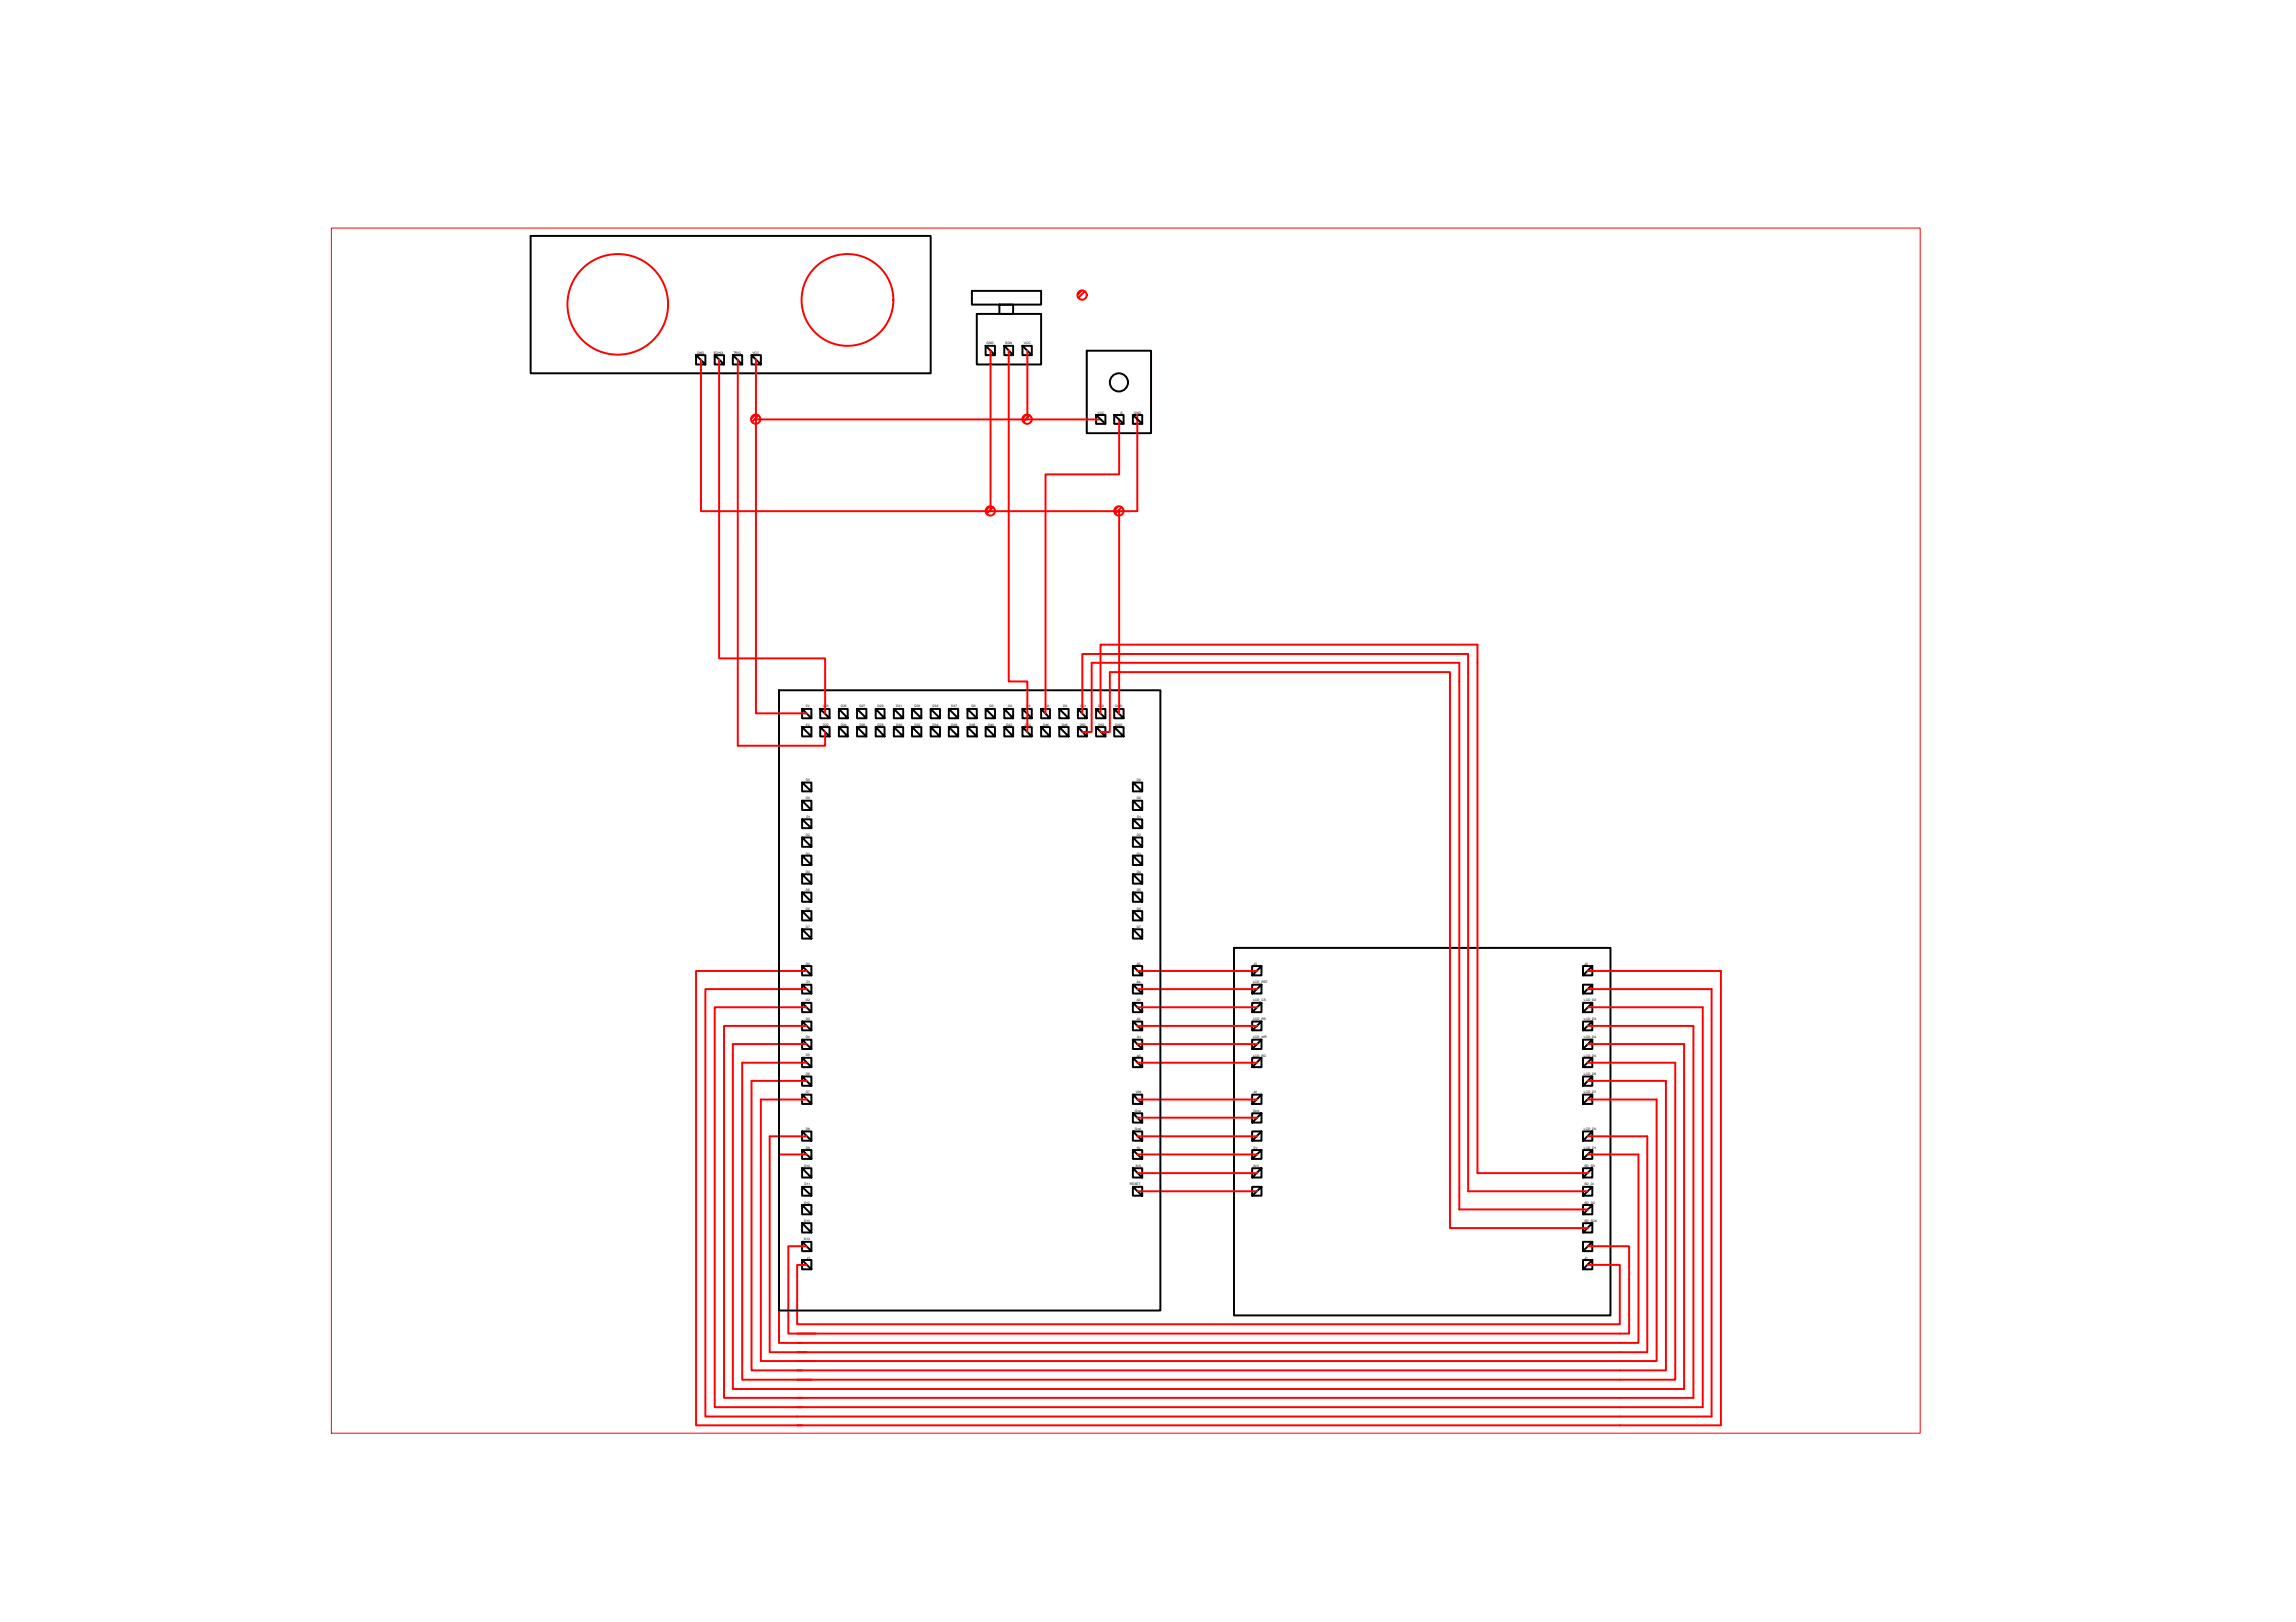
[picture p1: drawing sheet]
<svg xmlns="http://www.w3.org/2000/svg" width="297mm" height="210mm" viewBox="0 0 297 210" stroke-linecap="round" stroke-linejoin="round" font-family="sans-serif">
<defs><g id="words">
<g font-size=".4">
<text x="90.2" y="45.8">GND</text>
<text x="92.3" y="45.8">ECHO</text>
<text x="94.9" y="45.8">TRIG</text>
<text x="97.4" y="45.8">VCC</text>
<text x="127.6" y="44.6">GND</text>
<text x="130.1" y="44.6">SGN</text>
<text x="132.5" y="44.6">VCC</text>
<text x="142" y="53.5">VCC</text>
<text x="145" y="53.5">S</text>
<text x="146.7" y="53.5">GND</text>
<text x="104.3" y="93.9">5V</text>
<text x="104.3" y="91.6">5V</text>
<text x="106.4" y="93.9">D22</text>
<text x="106.4" y="91.6">D23</text>
<text x="108.8" y="93.9">D24</text>
<text x="108.8" y="91.6">D25</text>
<text x="111.2" y="93.9">D26</text>
<text x="111.2" y="91.6">D27</text>
<text x="113.5" y="93.9">D28</text>
<text x="113.5" y="91.6">D29</text>
<text x="116" y="93.9">D30</text>
<text x="116" y="91.6">D31</text>
<text x="118.3" y="93.9">D32</text>
<text x="118.3" y="91.6">D33</text>
<text x="120.7" y="93.9">D34</text>
<text x="120.7" y="91.6">D35</text>
<text x="123.1" y="93.9">D36</text>
<text x="123.1" y="91.6">D37</text>
<text x="125.4" y="93.9">D38</text>
<text x="125.7" y="91.6">D0</text>
<text x="127.8" y="93.9">D40</text>
<text x="128" y="91.6">D0</text>
<text x="130.2" y="93.9">D42</text>
<text x="130.4" y="91.6">D0</text>
<text x="132.6" y="93.9">D44</text>
<text x="132.8" y="91.6">D0</text>
<text x="134.9" y="93.9">D46</text>
<text x="135.2" y="91.6">D0</text>
<text x="137.4" y="93.9">D48</text>
<text x="137.5" y="91.6">D0</text>
<text x="139.7" y="93.9">D50</text>
<text x="139.8" y="91.6">D51</text>
<text x="142.1" y="91.6">D53</text>
<text x="142.1" y="93.9">D52</text>
<text x="144.3" y="93.9">GND</text>
<text x="144.3" y="91.6">GND</text>
<text x="104.3" y="101.1">D0</text>
<text x="147.1" y="101.1">D0</text>
<text x="104.3" y="103.4">D0</text>
<text x="104.3" y="105.8">D1</text>
<text x="147.1" y="103.4">D0</text>
<text x="147.1" y="105.8">D1</text>
<text x="104.3" y="110.6">D3</text>
<text x="104.3" y="108.2">D2</text>
<text x="104.3" y="113">D4</text>
<text x="147.1" y="110.6">D3</text>
<text x="147.1" y="108.2">D2</text>
<text x="147.1" y="113">D4</text>
<text x="104.3" y="115.3">D5</text>
<text x="104.3" y="117.7">D6</text>
<text x="147.1" y="115.3">D5</text>
<text x="147.1" y="117.7">D6</text>
<text x="104.3" y="124.8">D0</text>
<text x="104.3" y="120.1">D7</text>
<text x="147.1" y="124.8">A5</text>
<text x="147.1" y="120.1">D7</text>
<text x="162.2" y="124.8">J3</text>
<text x="205" y="124.8">J2</text>
<text x="104.3" y="129.6">D2</text>
<text x="104.3" y="127.2">D1</text>
<text x="147.1" y="127.2">A4</text>
<text x="147.1" y="129.6">A3</text>
<text x="162.1" y="127.2">LCD_RST</text>
<text x="162.1" y="129.6">LCD_CS</text>
<text x="204.9" y="129.6">LCD_D2</text>
<text x="104.3" y="132">D3</text>
<text x="104.3" y="136.7">D5</text>
<text x="104.3" y="134.4">D4</text>
<text x="147.1" y="132">A2</text>
<text x="147.1" y="136.8">A0</text>
<text x="147.1" y="134.4">A1</text>
<text x="162.1" y="132">LCD_RS</text>
<text x="162.1" y="136.8">LCD_RD</text>
<text x="162.1" y="134.4">LCD_WR</text>
<text x="204.9" y="132">LCD_D3</text>
<text x="204.9" y="136.8">LCD_D5</text>
<text x="204.9" y="134.4">LCD_D4</text>
<text x="104.3" y="141.5">D7</text>
<text x="104.3" y="139.1">D6</text>
<text x="146.8" y="143.9">Gnd</text>
<text x="146.9" y="141.5">VIN</text>
<text x="162.1" y="143.9">Gnd</text>
<text x="162.2" y="141.5">J4</text>
<text x="204.9" y="141.5">LCD_D7</text>
<text x="204.9" y="139.1">LCD_D6</text>
<text x="104.3" y="148.6">D9</text>
<text x="104.3" y="146.2">D8</text>
<text x="146.8" y="146.2">Gnd</text>
<text x="147.1" y="148.6">5V</text>
<text x="162.2" y="148.6">5V</text>
<text x="204.9" y="148.6">LCD_D1</text>
<text x="204.9" y="146.2">LCD_D0</text>
<text x="104" y="155.8">D12</text>
<text x="104" y="151">D10</text>
<text x="104.1" y="153.4">D11</text>
<text x="146.2" y="153.4">RESET</text>
<text x="146.9" y="151">3V3</text>
<text x="162.1" y="151">3V3</text>
<text x="205" y="155.8">SD_D0</text>
<text x="205" y="153.4">SD_DI</text>
<text x="205" y="151">SD_SS</text>
<text x="104" y="158.2">D13</text>
<text x="104" y="160.5">D13</text>
<text x="205" y="158.2">SD_SCK</text>
<text x="104.4" y="162.9">J1</text>
<text x="205" y="162.9">J1</text>
</g>
</g></defs>
<!-- layer: 0 -->
<g fill="none" stroke="#000" stroke-width=".25">
<path d="M68.7 30.5h51.7v17.8h-51.7zM125.7 37.6h9v1.8h-9zM129.3 39.4h1.8v1.2h-1.8zM90.1 46l1.2 1.2h-1.2v-1.2h1.2v1.2M92.5 46l1.2 1.2h-1.2v-1.2h1.2v1.2M94.8 46l1.2 1.2h-1.2v-1.2h1.2v1.2M97.2 46l1.2 1.2h-1.2v-1.2h1.2v1.2M126.4 40.6h8.3v6.6h-8.3zM127.5 44.8h1.2v1.2h-1.2zM127.5 44.8l1.2 1.2M129.9 44.8h1.2v1.2h-1.2zM129.9 44.8l1.2 1.2"/>
<path d="M132.3 44.8h1.2v1.2h-1.2zM132.3 44.8l1.2 1.2M140.6 45.4h8.3v10.7h-8.3zM141.8 53.7h1.2v1.1h-1.2zM141.8 53.7l1.2 1.1M144.2 53.7h1.2v1.1h-1.2zM144.2 53.7l1.2 1.1M146.6 53.7h1.2v1.1h-1.2zM146.6 53.7l1.2 1.1M100.8 89.3h49.3v80.3h-49.3zM103.8 94.1l1.2 1.2h-1.2v-1.2h1.2v1.2M103.8 91.7l1.2 1.2h-1.2v-1.2h1.2v1.2"/>
<path d="M106.1 94.1l1.2 1.2h-1.2v-1.2h1.2v1.2M106.1 91.7l1.2 1.2h-1.2v-1.2h1.2v1.2M108.5 94.1l1.2 1.2h-1.2v-1.2h1.2v1.2M108.5 91.7l1.2 1.2h-1.2v-1.2h1.2v1.2M110.9 94.1l1.2 1.2h-1.2v-1.2h1.2v1.2M110.9 91.7l1.2 1.2h-1.2v-1.2h1.2v1.2M113.3 94.1l1.1 1.2h-1.1v-1.2h1.1v1.2M113.3 91.7l1.1 1.2h-1.1v-1.2h1.1v1.2M115.6 94.1l1.2 1.2h-1.2v-1.2h1.2v1.2M115.6 91.7l1.2 1.2h-1.2v-1.2h1.2v1.2M118 94.1l1.2 1.2h-1.2v-1.2h1.2v1.2M118 91.7l1.2 1.2h-1.2v-1.2h1.2v1.2"/>
<path d="M120.4 94.1l1.2 1.2h-1.2v-1.2h1.2v1.2M120.4 91.7l1.2 1.2h-1.2v-1.2h1.2v1.2M122.8 94.1l1.2 1.2h-1.2v-1.2h1.2v1.2M122.8 91.7l1.2 1.2h-1.2v-1.2h1.2v1.2M125.2 94.1l1.2 1.2h-1.2v-1.2h1.2v1.2M125.2 91.7l1.2 1.2h-1.2v-1.2h1.2v1.2M127.5 94.1l1.2 1.2h-1.2v-1.2h1.2v1.2M127.5 91.7l1.2 1.2h-1.2v-1.2h1.2v1.2M129.9 94.1l1.2 1.2h-1.2v-1.2h1.2v1.2M129.9 91.7l1.2 1.2h-1.2v-1.2h1.2v1.2M132.3 94.1l1.2 1.2h-1.2v-1.2h1.2v1.2M132.3 91.7l1.2 1.2h-1.2v-1.2h1.2v1.2"/>
<path d="M134.7 94.1l1.1 1.2h-1.1v-1.2h1.1v1.2M134.7 91.7l1.1 1.2h-1.1v-1.2h1.1v1.2M137 94.1l1.2 1.2h-1.2v-1.2h1.2v1.2M137 91.7l1.2 1.2h-1.2v-1.2h1.2v1.2M139.5 94.1l1.1 1.2h-1.1v-1.2h1.1v1.2M139.5 91.7l1.1 1.2h-1.1v-1.2h1.1v1.2M141.8 94.1l1.2 1.2h-1.2v-1.2h1.2v1.2M141.8 91.7l1.2 1.2h-1.2v-1.2h1.2v1.2M144.2 94.1l1.2 1.2h-1.2v-1.2h1.2v1.2M144.2 91.7l1.2 1.2h-1.2v-1.2h1.2v1.2M103.8 110.7l1.2 1.2h-1.2v-1.2h1.2v1.2M103.8 113.1l1.2 1.2h-1.2v-1.2h1.2v1.2"/>
<path d="M103.8 108.4l1.2 1.2h-1.2v-1.2h1.2v1.2M103.8 115.5l1.2 1.2h-1.2v-1.2h1.2v1.2M103.8 117.9l1.2 1.2h-1.2v-1.2h1.2v1.2M103.8 106l1.2 1.2h-1.2v-1.2h1.2v1.2M103.8 103.6l1.2 1.2h-1.2v-1.2h1.2v1.2M103.8 101.3l1.2 1.1h-1.2v-1.1h1.2v1.1M146.6 110.7l1.2 1.2h-1.2v-1.2h1.2v1.2M146.6 113.1l1.2 1.2h-1.2v-1.2h1.2v1.2M146.6 108.4l1.2 1.2h-1.2v-1.2h1.2v1.2M146.6 115.5l1.2 1.2h-1.2v-1.2h1.2v1.2M146.6 117.9l1.2 1.2h-1.2v-1.2h1.2v1.2M146.6 106l1.2 1.2h-1.2v-1.2h1.2v1.2"/>
<path d="M146.6 103.6l1.2 1.2h-1.2v-1.2h1.2v1.2M146.6 101.3l1.2 1.1h-1.2v-1.1h1.2v1.1M103.8 132.2l1.2 1.1h-1.2v-1.1h1.2v1.1M103.8 134.5l1.2 1.2h-1.2v-1.2h1.2v1.2M103.8 129.8l1.2 1.2h-1.2v-1.2h1.2v1.2M103.8 136.9l1.2 1.2h-1.2v-1.2h1.2v1.2M103.8 139.3l1.2 1.2h-1.2v-1.2h1.2v1.2M103.8 127.4l1.2 1.2h-1.2v-1.2h1.2v1.2M103.8 125l1.2 1.2h-1.2v-1.2h1.2v1.2M103.8 120.3l1.2 1.2h-1.2v-1.2h1.2v1.2M146.6 132.2l1.2 1.1h-1.2v-1.1h1.2v1.1M146.6 134.5l1.2 1.2h-1.2v-1.2h1.2v1.2"/>
<path d="M146.6 129.8l1.2 1.2h-1.2v-1.2h1.2v1.2M146.6 136.9l1.2 1.2h-1.2v-1.2h1.2v1.2M146.6 127.4l1.2 1.2h-1.2v-1.2h1.2v1.2M146.6 125l1.2 1.2h-1.2v-1.2h1.2v1.2M146.6 120.3l1.2 1.2h-1.2v-1.2h1.2v1.2M159.6 122.7h48.8v47.5h-48.8zM163.2 132.2l-1.2 1.1h1.2v-1.1h-1.2v1.1M163.2 134.5l-1.2 1.2h1.2v-1.2h-1.2v1.2M163.2 129.8l-1.2 1.2h1.2v-1.2h-1.2v1.2M163.2 136.9l-1.2 1.2h1.2v-1.2h-1.2v1.2M163.2 127.4l-1.2 1.2h1.2v-1.2h-1.2v1.2M163.2 125l-1.2 1.2h1.2v-1.2h-1.2v1.2"/>
<path d="M206 132.2l-1.2 1.1h1.2v-1.1h-1.2v1.1M206 134.5l-1.2 1.2h1.2v-1.2h-1.2v1.2M206 129.8l-1.2 1.2h1.2v-1.2h-1.2v1.2M206 136.9l-1.2 1.2h1.2v-1.2h-1.2v1.2M206 139.3l-1.2 1.2h1.2v-1.2h-1.2v1.2M206 127.4l-1.2 1.2h1.2v-1.2h-1.2v1.2M206 125l-1.2 1.2h1.2v-1.2h-1.2v1.2M103.8 141.7l1.2 1.2h-1.2v-1.2h1.2v1.2M103.8 151.2l1.2 1.2h-1.2v-1.2h1.2v1.2M103.8 148.8l1.2 1.2h-1.2v-1.2h1.2v1.2M103.8 146.4l1.2 1.2h-1.2v-1.2h1.2v1.2M103.8 158.3l1.2 1.2h-1.2v-1.2h1.2v1.2"/>
<path d="M103.8 155.9l1.2 1.2h-1.2v-1.2h1.2v1.2M103.8 153.6l1.2 1.1h-1.2v-1.1h1.2v1.1M146.6 141.7l1.2 1.2h-1.2v-1.2h1.2v1.2M146.6 144.1l1.2 1.2h-1.2v-1.2h1.2v1.2M146.6 146.4l1.2 1.2h-1.2v-1.2h1.2v1.2M146.6 153.6l1.2 1.1h-1.2v-1.1h1.2v1.1M146.6 151.2l1.2 1.2h-1.2v-1.2h1.2v1.2M146.6 148.8l1.2 1.2h-1.2v-1.2h1.2v1.2M163.2 141.7l-1.2 1.2h1.2v-1.2h-1.2v1.2M163.2 144.1l-1.2 1.2h1.2v-1.2h-1.2v1.2M163.2 146.4l-1.2 1.2h1.2v-1.2h-1.2v1.2M163.2 153.6l-1.2 1.1h1.2v-1.1h-1.2v1.1"/>
<path d="M163.2 151.2l-1.2 1.2h1.2v-1.2h-1.2v1.2M163.2 148.8l-1.2 1.2h1.2v-1.2h-1.2v1.2M206 141.7l-1.2 1.2h1.2v-1.2h-1.2v1.2M206 151.2l-1.2 1.2h1.2v-1.2h-1.2v1.2M206 148.8l-1.2 1.2h1.2v-1.2h-1.2v1.2M206 146.4l-1.2 1.2h1.2v-1.2h-1.2v1.2M206 158.3l-1.2 1.2h1.2v-1.2h-1.2v1.2M206 155.9l-1.2 1.2h1.2v-1.2h-1.2v1.2M206 153.6l-1.2 1.1h1.2v-1.1h-1.2v1.1M103.8 160.7l1.2 1.2h-1.2v-1.2h1.2v1.2M103.8 163.1l1.2 1.2h-1.2v-1.2h1.2v1.2M206 160.7l-1.2 1.2h1.2v-1.2h-1.2v1.2"/>
<path d="M206 163.1l-1.2 1.2h1.2v-1.2h-1.2v1.2"/>
<circle cx="144.8" cy="49.5" r="1.17"/>
</g>
<!-- layer: WIRE -->
<g fill="none" stroke="#f00" stroke-width=".25">
<path d="M139.9 37.6l-.4 .5M140.3 37.7l-.8 .8M90.7 46.5v19.7h54.1v26.1M93 46.5v38.7h13.8v7.1M95.4 46.5v50h11.4v-1.8M97.7 53.7l-.5 .5M97.8 46.5v45.8h6.5M97.8 54.3h44.6M98.1 53.8l-.8 .8M128.2 45.4v20.8M130.5 45.4v42.8h2.4v6.5M132.7 53.7l-.4 .5"/>
<path d="M132.9 45.4v8.9M133.2 53.8l-.8 .8M144.8 54.3v7.1h-9.5v30.9M147.1 53.7v12.5h-2.3M128 65.6l-.4 .4M128.5 65.6l-.9 .9M144.6 65.6l-.4 .4M145.1 65.6l-.8 .9M140 92.3v-7.7h49.9v69.6h15.5M140 94.7h1.2v-8.9h47.6v70.7h16.6M142.4 94.7h1.2v-7.7h44v71.9h17.8M142.4 92.3v-8.9h48.7v68.4h14.3"/>
<path d="M104.3 139.9h-7.1v37.4h6.6M104.3 137.5h-8.3v41h9M104.3 135.1h-9.5v44.7h123.1v-44.7h-12.5M104.3 132.8h-10.6v48.1h10.1M104.3 130.4h-11.8v51.7h11.3M104.3 128h-13v55.3h130.1v-55.3h-16M104.3 125.7h-14.2v58.8h13.7M147.1 137.5h15.5M147.1 135.1h15.5M147.1 132.8h15.5M147.1 130.4h15.5M147.1 128h15.5"/>
<path d="M147.1 125.7h15.5M205.4 139.9h10.1v37.4h-112.4M205.4 137.5h11.3v41h-113.6M205.4 125.7h17.2v58.8h-119.5M205.4 132.8h13.7v48.1h-116M205.4 130.4h14.9v51.7h-117.2M104.3 149.4h-3.5v24.4h3M104.3 147.1h-4.7v27.9h4.7M104.3 142.3h-5.9v33.8h7.1M147.1 154.2h15.5M147.1 151.8h15.5M147.1 149.4h15.5"/>
<path d="M147.1 147.1h15.5M147.1 144.6h15.5M147.1 142.3h15.5M205.4 149.4h6.6v24.4h-108.9M205.4 147.1h7.7v27.9h-110M205.4 142.3h8.9v33.8h-111.2M104.3 163.7h-1.2v7.7h106.5v-7.7h-4.2M104.3 161.3h-2.3v11.3h3.5M205.4 161.3h5.4v11.3h-107.7"/>
<circle cx="79.9" cy="39.4" r="6.5"/>
<circle cx="109.6" cy="38.8" r="5.9"/>
<circle cx="140" cy="38.2" r=".6"/>
<circle cx="97.8" cy="54.2" r=".6"/>
<circle cx="132.9" cy="54.2" r=".6"/>
<circle cx="128.1" cy="66.1" r=".6"/>
<circle cx="144.8" cy="66.1" r=".6"/>
</g>
<path d="M42.9 29.5h205.5v156h-205.5z" fill="none" stroke="#f00" stroke-width=".13"/>
<use href="#words"/>
</svg>
